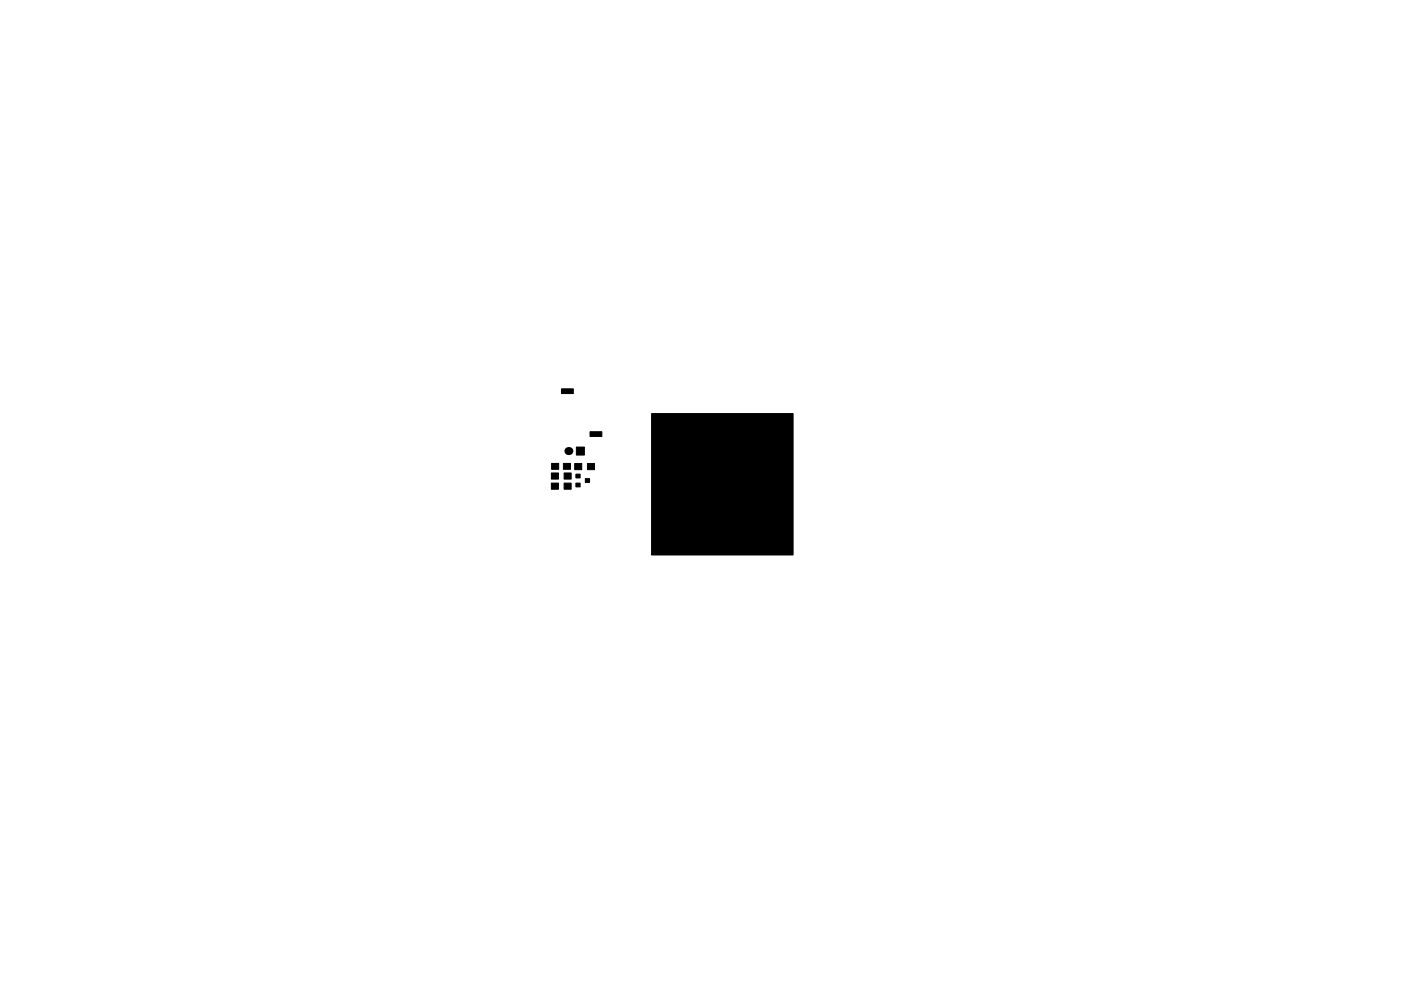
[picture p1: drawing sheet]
<svg xmlns="http://www.w3.org/2000/svg" width="297mm" height="210mm" viewBox="0 0 297 210" stroke-linecap="round" stroke-linejoin="round" font-family="sans-serif">
<g fill="#000" stroke="#000" stroke-width=".21">
<path d="M116.9 98.3h1.6v1.3h-1.6zM119 82.5h2.6v1h-2.6zM119.5 98.3h1.4v1.3h-1.4zM121.8 98.3h1.6v1.3h-1.6zM122.2 94.8h1.7v1.7h-1.7zM124.5 98.3h1.6v1.3h-1.6zM125.1 91.6h2.5v1h-2.5zM116.9 100.3h1.5v1.3h-1.5zM116.9 102.5h1.5v1.3h-1.5zM119.6 100.3h1.5v1.3h-1.5zM119.6 102.5h1.5v1.3h-1.5zM122.1 100.6h.9v.8h-.9z"/>
<path d="M122.1 102.5h.9v.8h-.9zM124.1 101.5h.9v.8h-.9zM138.2 87.7h30v30h-30z"/>
</g>
<circle cx="120.5" cy="95.7" r=".85" fill="#000"/>
</svg>
